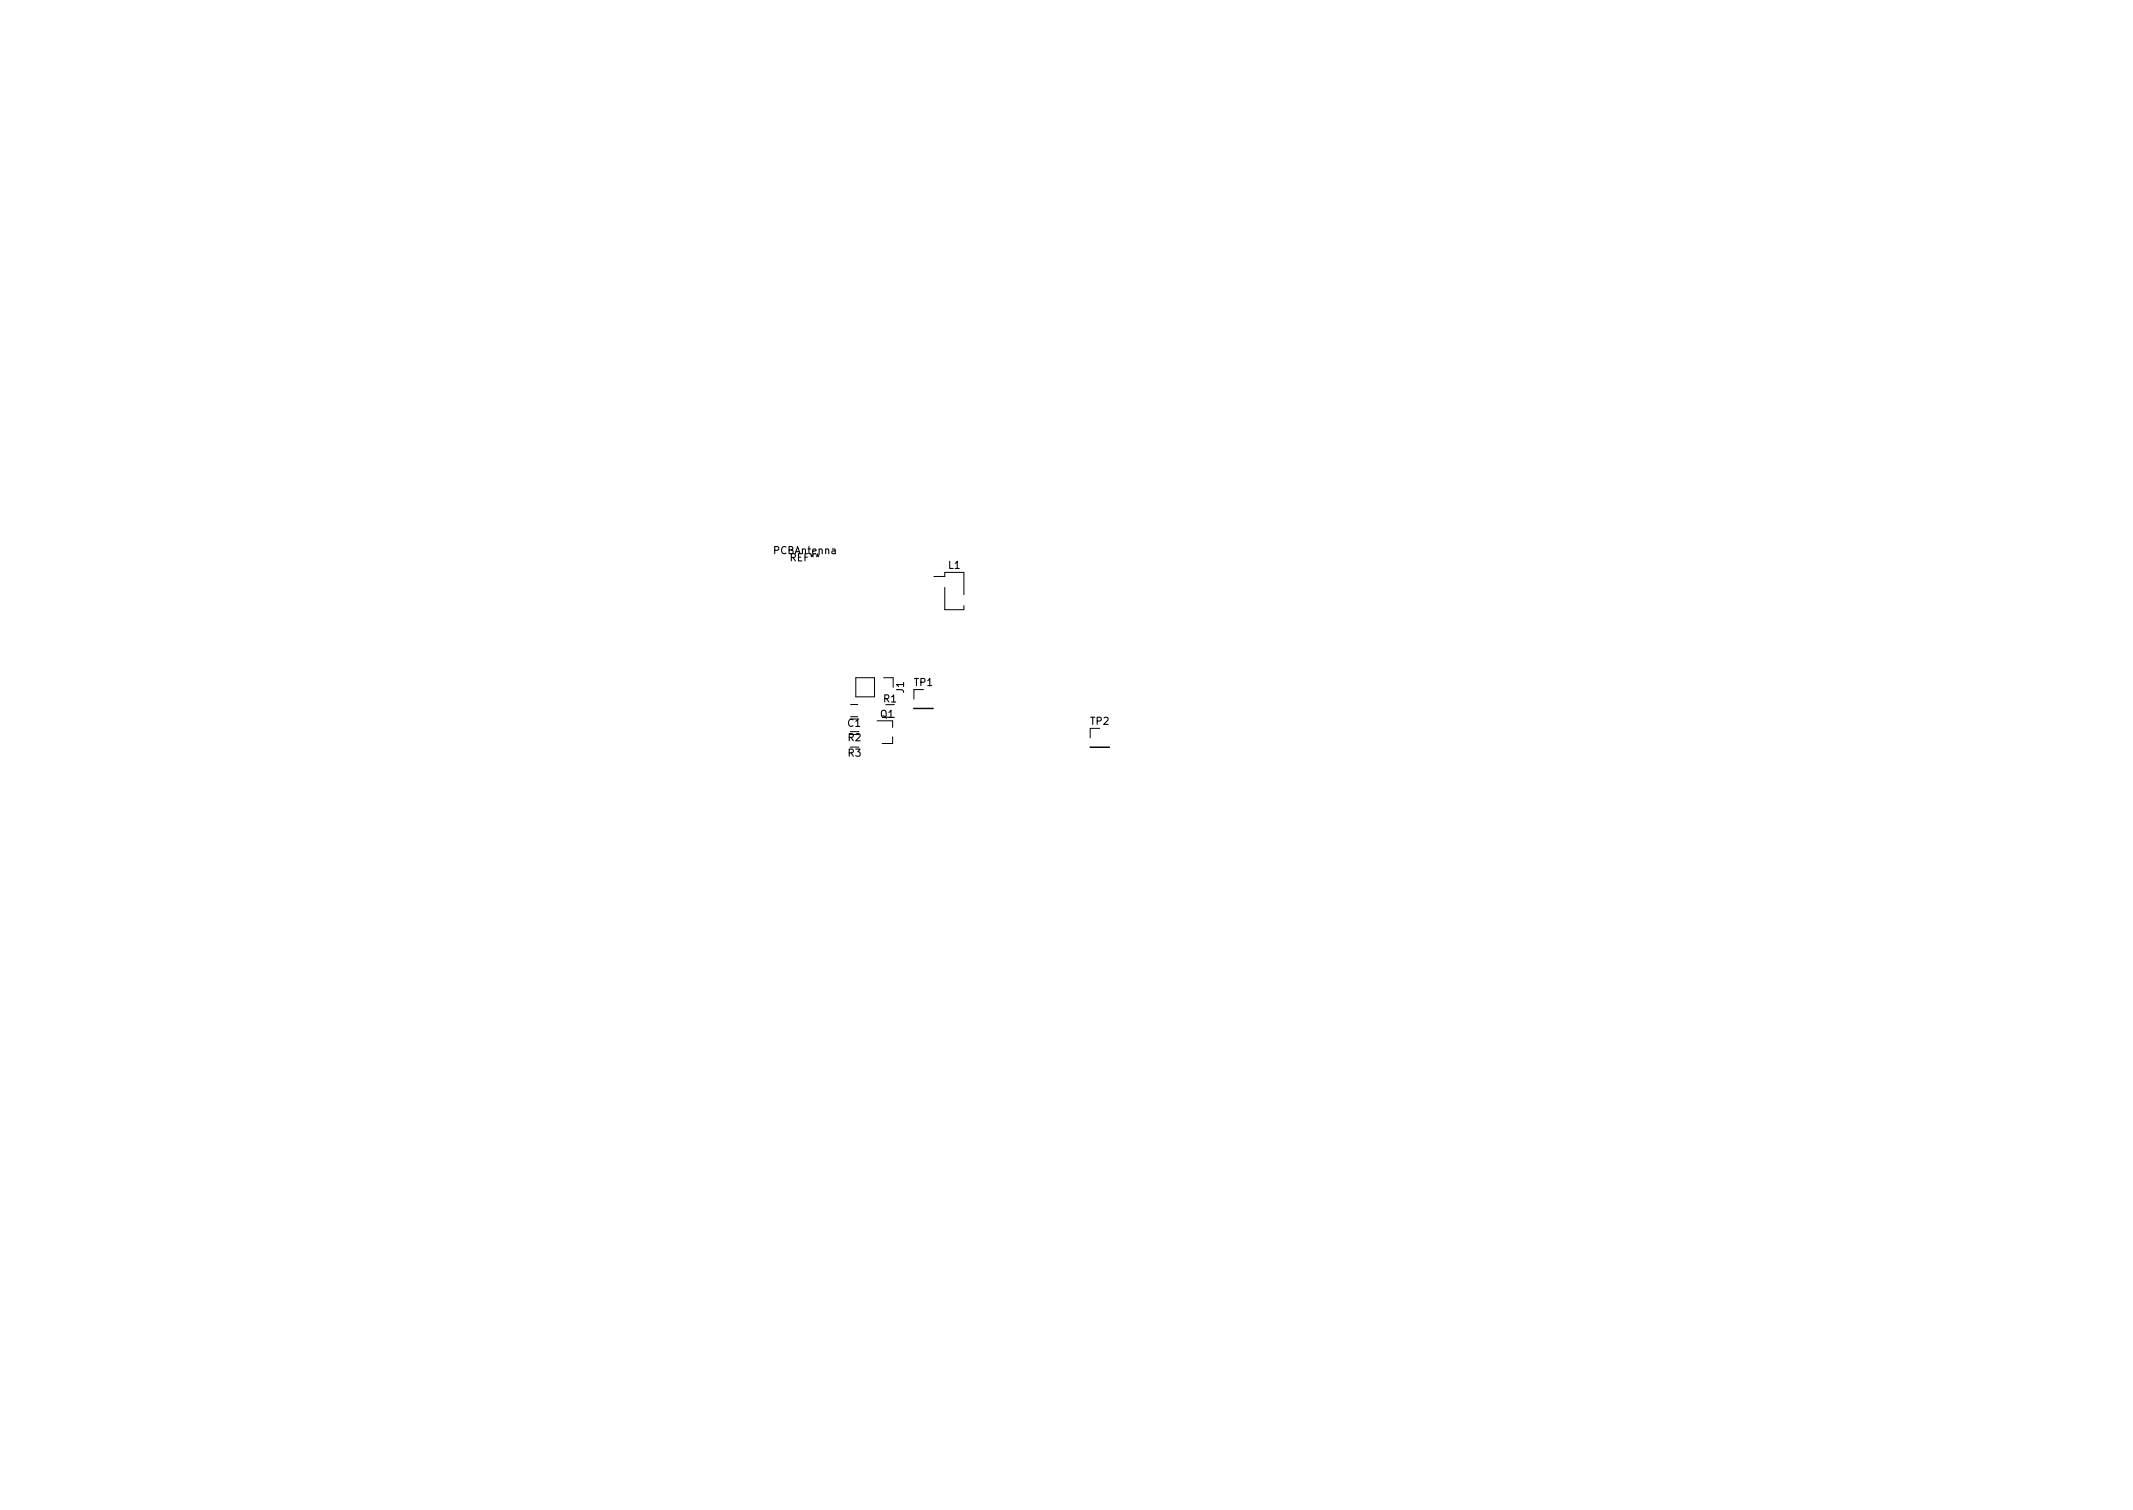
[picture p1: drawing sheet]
<svg xmlns="http://www.w3.org/2000/svg" width="297mm" height="210mm" viewBox="0 0 297 210" stroke-linecap="round" stroke-linejoin="round" font-family="sans-serif">
<defs><g id="words">
<g font-size="1.4">
<text x="107.8" y="77.1">PCBAntenna</text>
<text x="110.2" y="78.1">REF**</text>
<text x="132.1" y="79.2">L1</text>
<text x="127.3" y="95.5">TP1</text>
<text x="118.1" y="101.2">C1</text>
<text x="122.6" y="99.9">Q1</text>
<text x="123.1" y="97.8">R1</text>
<text x="125.9" y="96.5" transform="rotate(-90 125.9 96.5)">J1</text>
<text x="151.9" y="100.9">TP2</text>
<text x="118.1" y="103.2">R2</text>
<text x="118.1" y="105.3">R3</text>
</g>
</g></defs>
<path d="M118.5 98.1h1M119.2 94.4h2.6v2.6h-2.6zM123.1 94.4h1.3v1.3M127.3 98.6l2.6 .1zM128.6 96h-1.3v1.3M130.1 80.3h1.5v-.6h2.6v3.1M131.6 81.8v3.1h2.6v-.6M122.2 100.4h2.1v.9M124.3 102.6v.9h-1.5M151.8 104l2.7 .1zM153.2 101.4h-1.4v1.3" fill="none" stroke="#000" stroke-width=".14"/>
<use href="#words"/>
</svg>
